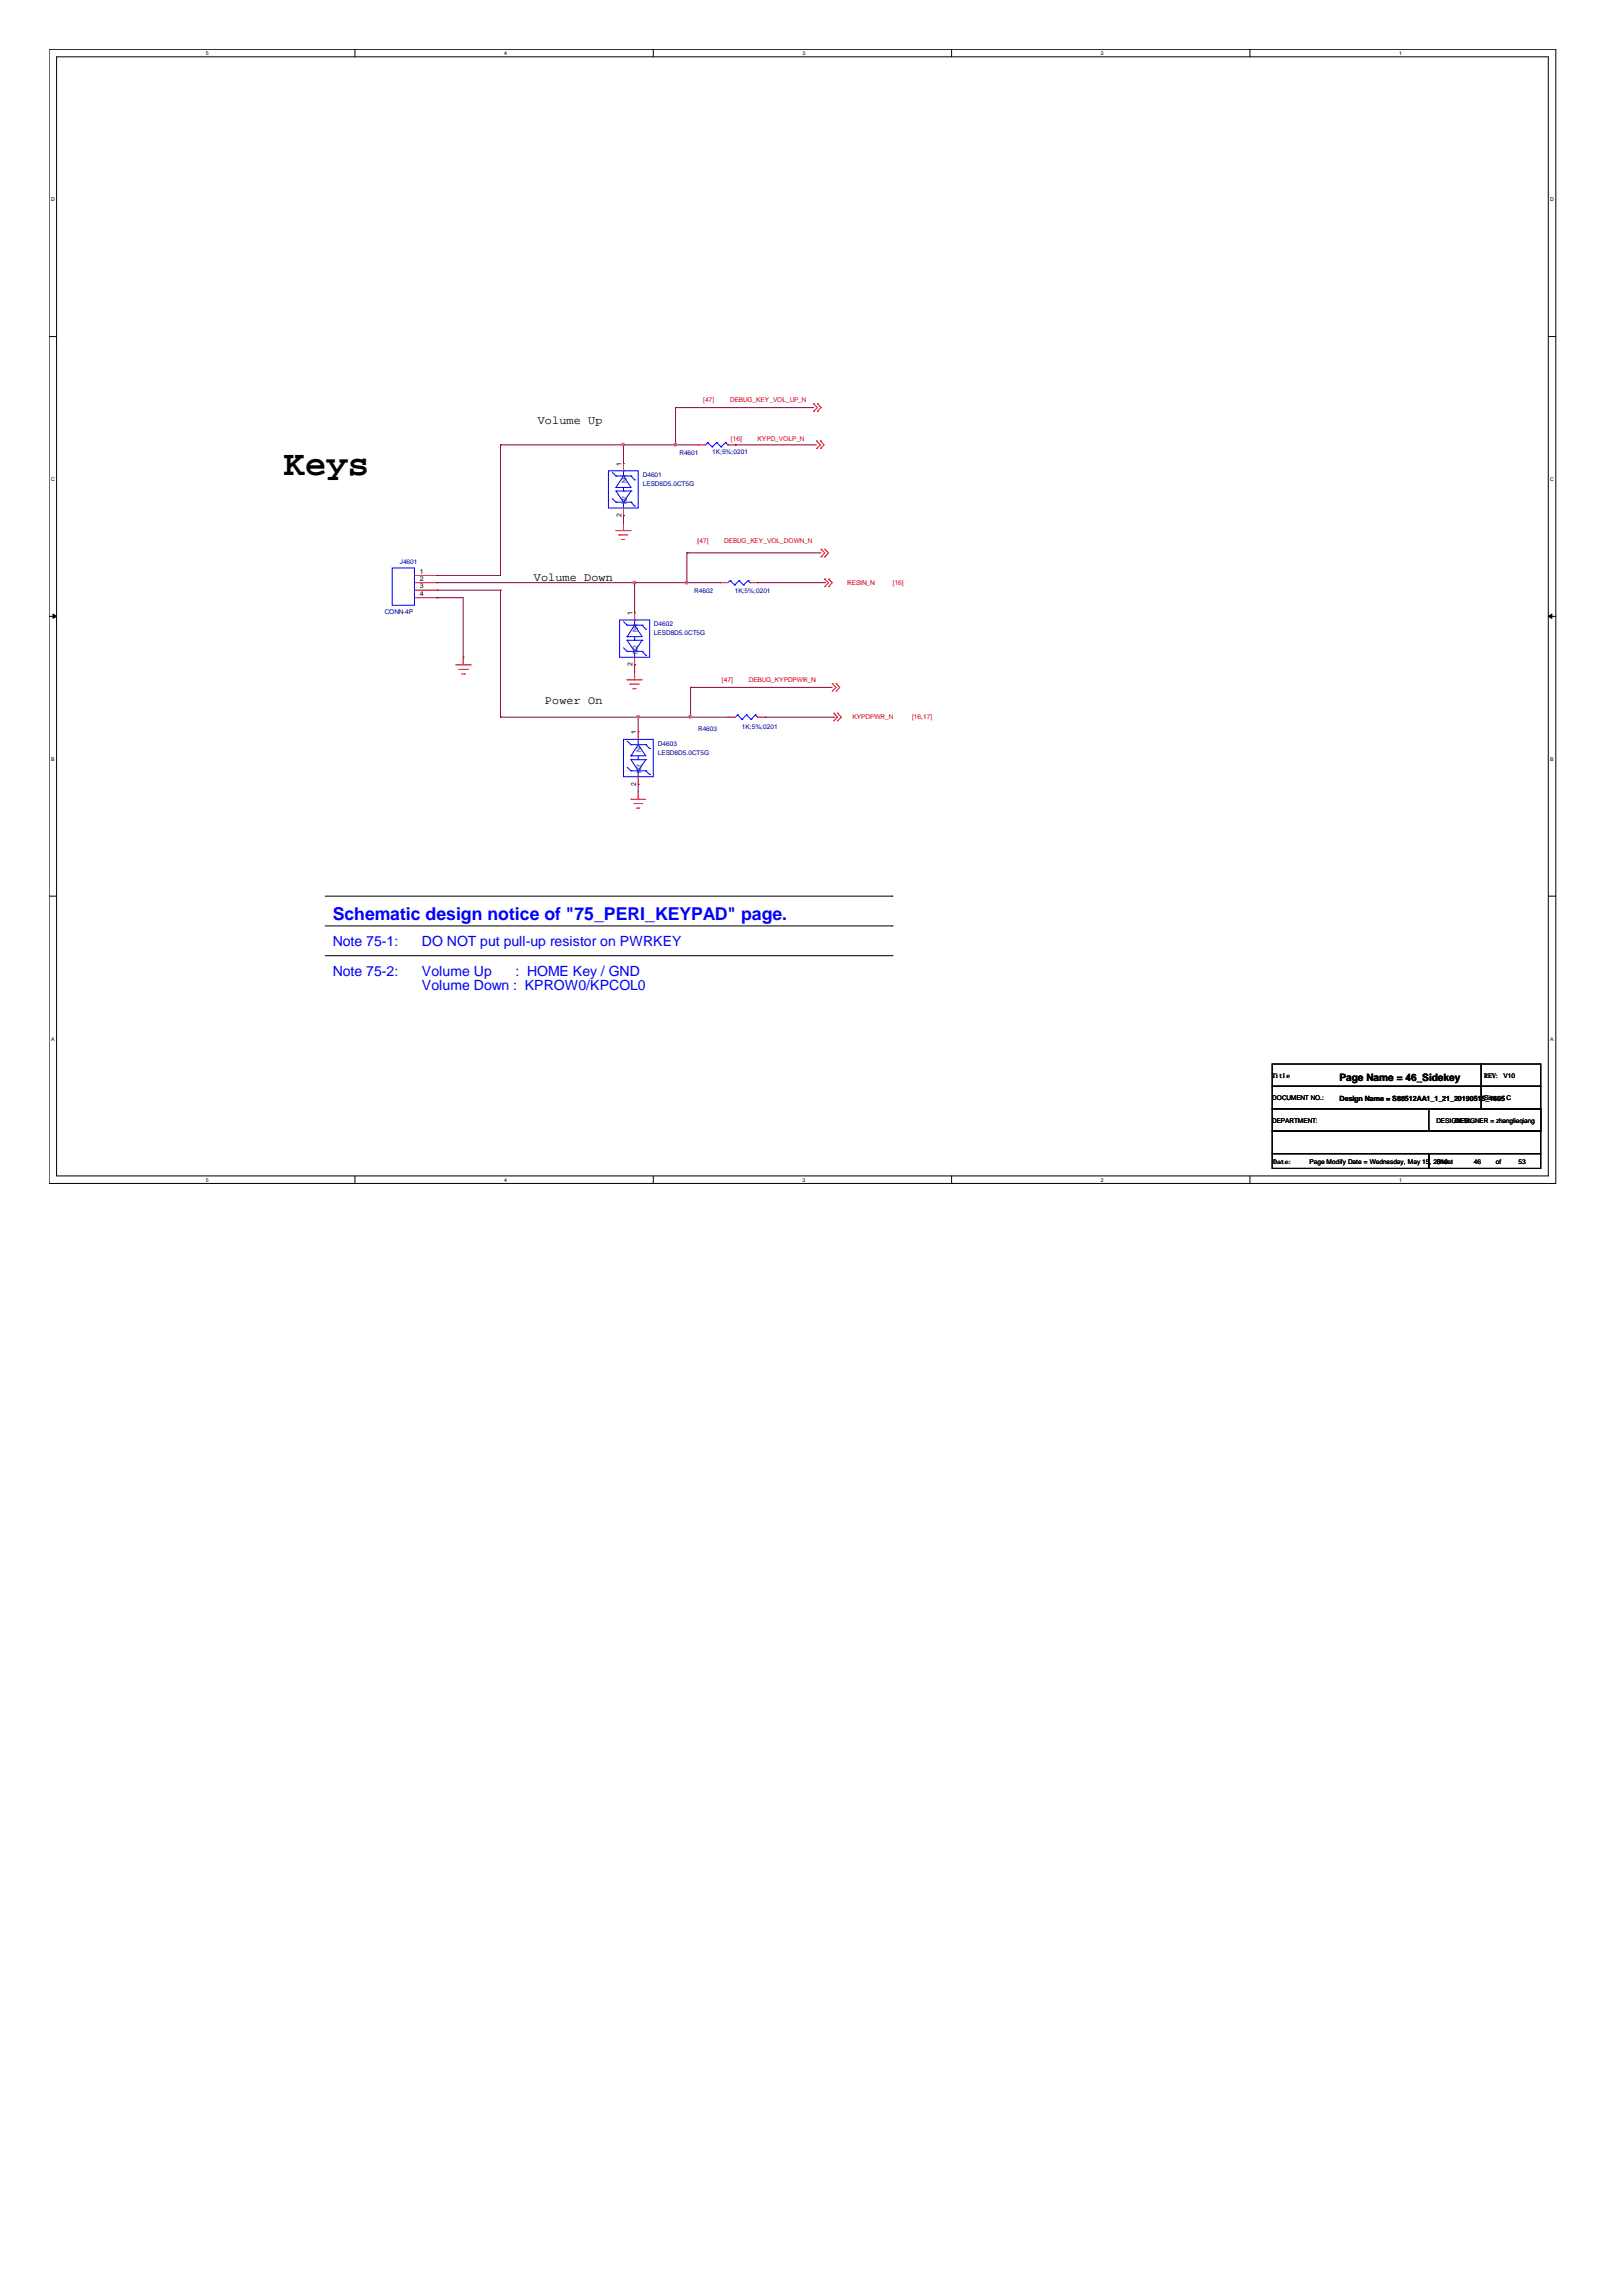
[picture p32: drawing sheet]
<svg xmlns="http://www.w3.org/2000/svg" width="210mm" height="297mm" viewBox="0 0 210 297" stroke-linecap="round" stroke-linejoin="round" font-family="sans-serif">
<defs><g id="words">
<text font-size="4.6" x="36.7" y="61.4">Keys</text>
<text font-size="2.3" fill="#00f" x="43.1" y="119">Schematic design notice of &quot;75_PERI_KEYPAD&quot; page.</text>
<g font-size="1.8" fill="#00f">
<text x="43.1" y="122.4">Note 75-1:</text>
<text x="54.6" y="122.4">DO NOT put pull-up resistor on PWRKEY</text>
<text x="43.1" y="126.3">Note 75-2:</text>
<text x="54.6" y="126.3">Volume Up</text>
<text x="54.6" y="128.1">Volume Down : KPROW0/KPCOL0</text>
<text x="66.7" y="126.3">: HOME Key / GND</text>
</g>
<g font-size="1.5">
<text x="69.6" y="54.9">Volume Up</text>
<text x="69.1" y="75.2">Volume Down</text>
<text x="70.5" y="91.1">Power On</text>
</g>
<text font-size="1.3" x="173.4" y="139.9">Page Name = 46_Sidekey</text>
<g font-size=".9">
<text x="80.4" y="60.2" transform="rotate(-90 80.4 60.2)">1</text>
<text x="80.4" y="66.9" transform="rotate(-90 80.4 66.9)">2</text>
<text x="54.3" y="74.2">1</text>
<text x="54.3" y="75.1">2</text>
<text x="54.3" y="76.1">3</text>
<text x="54.3" y="77.1">4</text>
<text x="81.9" y="79.5" transform="rotate(-90 81.9 79.5)">1</text>
<text x="81.9" y="86.2" transform="rotate(-90 81.9 86.2)">2</text>
<text x="82.3" y="95" transform="rotate(-90 82.3 95)">1</text>
<text x="82.3" y="101.7" transform="rotate(-90 82.3 101.7)">2</text>
<text x="173.4" y="142.4">Design Name = S88512AA1_1_21_20190515_1605 C</text>
</g>
<g font-size=".9" fill="#004080">
<text x="81.1" y="65.3" transform="rotate(-90 81.1 65.3)">N2</text>
<text x="81.1" y="62.5" transform="rotate(-90 81.1 62.5)">N1</text>
<text x="82.5" y="81.8" transform="rotate(-90 82.5 81.8)">N1</text>
<text x="82.5" y="84.6" transform="rotate(-90 82.5 84.6)">N2</text>
<text x="83" y="100" transform="rotate(-90 83 100)">N2</text>
<text x="83" y="97.3" transform="rotate(-90 83 97.3)">N1</text>
</g>
<g font-size=".8" fill="#f00">
<text x="91" y="52">[47]</text>
<text x="94.5" y="52">DEBUG_KEY_VOL_UP_N</text>
<text x="94.6" y="57">[16]</text>
<text x="98" y="57">KYPD_VOLP_N</text>
<text x="90.3" y="70.2">[47]</text>
<text x="93.7" y="70.2">DEBUG_KEY_VOL_DOWN_N</text>
<text x="109.6" y="75.6">RESIN_N</text>
<text x="115.5" y="75.6">[16]</text>
<text x="93.4" y="88.3">[47]</text>
<text x="96.9" y="88.3">DEBUG_KYPDPWR_N</text>
<text x="110.3" y="93">KYPDPWR_N</text>
<text x="118" y="93">[16,17]</text>
</g>
<g font-size=".8" fill="#000080">
<text x="87.9" y="58.8">R4601</text>
<text x="92.2" y="58.7">1K;5%;0201</text>
<text x="83.2" y="61.7">D4601</text>
<text x="83.2" y="62.9">LESD8D5.0CT5G</text>
<text x="51.7" y="72.9">J4601</text>
<text x="89.8" y="76.7">R4602</text>
<text x="95.1" y="76.7">1K;5%;0201</text>
<text x="49.8" y="79.5">CONN-4P</text>
<text x="84.6" y="81">D4602</text>
<text x="84.6" y="82.2">LESD8D5.0CT5G</text>
<text x="90.3" y="94.6">R4603</text>
<text x="96" y="94.3">1K;5%;0201</text>
<text x="85.1" y="96.5">D4603</text>
<text x="85.1" y="97.6">LESD8D5.0CT5G</text>
</g>
<g font-size=".8">
<text x="164.6" y="139.4">Title</text>
<text x="164.6" y="142.3">DOCUMENT NO.:</text>
<text x="192.1" y="142.3">Size</text>
<text x="192.1" y="139.4">REV: V10</text>
<text x="164.6" y="145.2">DEPARTMENT:</text>
<text x="185.9" y="145.2">DESIGDESIGNER = zhanglieqiang</text>
<text x="188.5" y="145.2">NER:</text>
<text x="164.8" y="150.6">Date:</text>
<text x="169.5" y="150.6">Page Modify Date = Wednesday, May 15, 2019</text>
<text x="185.9" y="150.6">Sheet</text>
<text x="190.7" y="150.6">46</text>
<text x="193.6" y="150.6">of</text>
<text x="196.5" y="150.6">53</text>
</g>
<g font-size=".7">
<text x="26.6" y="7.1">5</text>
<text x="65.2" y="7.1">4</text>
<text x="103.8" y="7.1">3</text>
<text x="142.5" y="7.1">2</text>
<text x="181.1" y="7.1">1</text>
<text x="6.6" y="26.1">D</text>
<text x="200.6" y="26.1">D</text>
<text x="6.6" y="62.3">C</text>
<text x="200.6" y="62.3">C</text>
<text x="6.6" y="98.5">B</text>
<text x="200.6" y="98.5">B</text>
<text x="6.6" y="134.6">A</text>
<text x="200.6" y="134.6">A</text>
<text x="26.6" y="152.9">5</text>
<text x="65.2" y="152.9">4</text>
<text x="103.8" y="152.9">3</text>
<text x="142.5" y="152.9">2</text>
<text x="181.1" y="152.9">1</text>
</g>
</g></defs>
<g fill="none" stroke="#000" stroke-width=".13">
<path d="M6.3 6.4h195v146.7h-195zM7.3 7.4h193.1v144.7h-193.1zM45.9 6.4v1M84.5 6.4v1M123.1 6.4v1M161.8 6.4v1M6.3 43.5h1M200.4 43.5h.9M6.3 79.7h1M200.4 79.7h.9M6.3 115.9h1M42.1 115.9h73.3"/>
<path d="M42.1 119.8h73.3M115.4 115.9h.1M115.4 119.8h.1M200.4 115.9h.9M42.1 123.6h73.3M115.4 123.6h.1M164.6 137.7h27.1v2.8h-27.1zM191.7 137.7h7.7v2.8h-7.7zM45.9 152.1v1M84.5 152.1v1M123.1 152.1v1M161.8 152.1v1"/>
<path d="M164.6 140.5h27.1v3h-27.1zM164.6 149.3h20.3v1.9h-20.3zM164.6 146.3h34.8v3h-34.8zM164.6 143.5h34.8v2.8h-34.8zM184.9 149.3h14.5v1.9h-14.5zM184.9 143.5h14.5v2.8h-14.5zM191.7 140.5h7.7v3h-7.7z"/>
</g>
<g fill="#000" stroke="#000" stroke-width=".13">
<path d="M6.9 79.4l.4 .3-.4 .3z" fill-rule="evenodd"/>
<path d="M200.4 79.7l.4-.3v.6z" fill-rule="evenodd"/>
</g>
<g fill="none" stroke="#f00" stroke-width=".13">
<path d="M80.7 60h.1M80.7 60v.9M90.3 57.6h.1M90.3 57.6h1M94.2 57.6h1M95.2 57.6h.1M105.3 53.2h.1M105.3 52.2h.1M105.3 52.2l.5 .5-.5 .5M105.7 58h.1M105.7 57.1h.1M105.7 57.1l.5 .5-.5 .4"/>
<path d="M105.8 53.2h.1M105.8 52.2h.1M105.8 52.2l.5 .5-.5 .5M106.2 58h.1M106.2 57.1h.1M106.2 57.1l.4 .5-.4 .4M53.6 75.4h3M53.6 74.5h3M53.6 76.4h3M53.6 77.3h3M56.6 74.5h.1M56.6 75.4h.1"/>
<path d="M56.6 76.4h.1M56.6 77.3h.1M79.7 68.7h.1M79.7 68.7h2M80.1 69.2h.1M80.1 69.2h1.1M80.5 69.8h.1M80.5 69.8h.4M80.7 68.7h.1M80.7 66.7h.1M80.7 65.7v1M80.7 67.7v1"/>
<path d="M82.1 79.3h.1M82.1 79.3v.9M93.2 75.4h.1M93.2 75.4h1M97.1 75.4h.9M98 75.4h.1M106.3 72h.1M106.3 71.1h.1M106.3 71.1l.4 .4-.4 .5M106.7 72h.1M106.7 71.1h.1M106.7 75.9h.1"/>
<path d="M106.7 74.9h.1M106.7 71.1l.5 .4-.5 .5M106.7 74.9l.5 .5-.5 .5M107.2 75.9h.1M107.2 74.9h.1M107.2 74.9l.5 .5-.5 .5M59 86h1.9M59.4 86.6h1.1M59.7 87.2h.4M59.9 86h.1M59.9 85v1M60.1 87.2h.1"/>
<path d="M60.5 86.6h.1M60.9 86h.1M81.2 88h.1M81.2 88h1.9M81.5 88.5h.1M81.5 88.5h1.2M81.9 89.1h.1M81.9 89.1h.4M82.1 88h.1M82.1 86h.1M82.1 85v1M82.1 87v1"/>
<path d="M82.6 94.7h.1M82.6 94.7v1M94.2 92.8h.1M94.2 92.8h1M98 92.8h1M99 92.8h.1M107.7 89.4h.1M107.7 88.4h.1M107.7 88.4l.5 .5-.5 .5M107.9 93.2h.1M107.9 92.3h.1M107.9 92.3l.5 .5-.5 .4"/>
<path d="M108.2 89.4h.1M108.2 88.4h.1M108.2 88.4l.5 .5-.5 .5M108.4 93.2h.1M108.4 92.3h.1M108.4 92.3l.5 .5-.5 .4M81.7 103.4h.1M81.7 103.4h1.9M82 104h.1M82 104h1.2M82.4 104.5h.1M82.4 104.5h.4"/>
<path d="M82.6 103.4h.1M82.6 101.5h.1M82.6 100.5v1M82.6 102.4v1"/>
</g>
<g fill="none" stroke="#00f" stroke-width=".13">
<path d="M91.6 57.3h.1M91.6 57.3l-.3 .3M91.6 57.3l.6 .5M92.2 57.8h.1M92.8 57.3h.1M92.8 57.3l-.6 .5M92.8 57.3l.5 .5M93.3 57.8h.1M93.9 57.3h.1M93.9 57.3l-.6 .5M93.9 57.3l.3 .3M94.2 57.6h.1"/>
<path d="M50.8 73.5h2.8v4.8h-2.8zM78.7 60.9h3.9v4.8h-3.9zM79.2 64.5l.5 .5M79.2 61.1l.5 .5M79.7 65h.1M79.7 63.5h.1M79.7 63.1h.1M79.7 61.6h.1M79.7 65h2M79.7 63.5l1 1.5M79.7 63.5h2M79.7 61.6h2"/>
<path d="M80.7 65h.1M80.7 63.5h.1M80.7 61.6h.1M80.7 60.9h.1M80.7 60.9v.7M80.7 63.1v.4M80.7 65v.7M80.7 61.6l-1 1.5M80.7 61.6l1 1.5h-2M81.7 65h.1M81.7 63.5h.1M81.7 61.6h.1"/>
<path d="M81.7 63.5l-1 1.5M81.7 65l.4 .5M81.7 61.6l.4 .5M82.1 65.5h.1M82.1 62.1h.1M94.5 75.1h.1M94.5 75.1l-.3 .3M94.5 75.1l.6 .6M95.1 75.7h.1M95.6 75.1h.1M95.6 75.1l-.5 .6M95.6 75.1l.6 .6"/>
<path d="M96.2 75.7h.1M96.8 75.1h.1M96.8 75.1l-.6 .6M96.8 75.1l.3 .3M97.1 75.4h.1M80.2 80.2h3.9v4.8h-3.9zM80.7 95.7h3.8v4.8h-3.8zM80.7 83.8l.5 .5M80.7 80.4l.5 .5M81.2 84.3h.1M81.2 82.8h.1M81.2 82.4h.1"/>
<path d="M81.2 80.9h.1M81.2 84.3h1.9M81.2 82.8l.9 1.5M81.2 82.8h1.9M81.2 80.9h1.9M81.2 99.3l.5 .4M81.2 95.9l.5 .4M81.7 99.7h.1M81.7 98.3h.1M81.7 97.8h.1M81.7 96.3h.1M81.7 99.7h1.9"/>
<path d="M81.7 98.3l.9 1.4M81.7 98.3h1.9M81.7 96.3h1.9M82.1 84.3h.1M82.1 82.8h.1M82.1 80.9h.1M82.1 80.2h.1M82.1 80.2v.7M82.1 82.4v.4M82.1 84.3v.7M82.1 80.9l-.9 1.5M82.1 80.9l1 1.5h-1.9"/>
<path d="M82.6 99.7h.1M82.6 98.3h.1M82.6 96.3h.1M82.6 95.7h.1M82.6 95.7v.6M82.6 97.8v.5M82.6 99.7v.8M82.6 96.3l-.9 1.5M82.6 96.3l1 1.5h-1.9M83.1 84.3h.1M83.1 82.8h.1M83.1 80.9h.1"/>
<path d="M83.1 82.8l-1 1.5M83.1 84.3l.5 .5M83.1 80.9l.5 .5M83.6 84.8h.1M83.6 81.4h.1M83.6 99.7h.1M83.6 98.3h.1M83.6 96.3h.1M83.6 98.3l-1 1.4M83.6 99.7l.5 .5M83.6 96.3l.5 .5M84.1 96.8h.1"/>
<path d="M95.5 92.5h.1M95.5 92.5l-.3 .3M95.5 92.5l.5 .6M96 93.1h.1M96.6 92.5h.1M96.6 92.5l-.6 .6M96.6 92.5l.6 .6M97.2 93.1h.1M97.7 92.5h.1M97.7 92.5l-.5 .6M97.7 92.5l.3 .3M98 92.8h.1"/>
<path d="M84.1 100.2h.1"/>
</g>
<g fill="none" stroke="#800040" stroke-width=".13">
<path d="M64.8 57.6h.1M64.8 57.6h25.5M64.8 57.6v16.9h-8.2M80.7 57.6h.1M80.7 57.6v2.4M87.4 52.7h.1M87.4 57.6h.1M87.4 52.7h17.9M87.4 52.7v4.9M95.2 57.6h.1M95.2 57.6h10.5M56.6 77.3h.1"/>
<path d="M56.6 75.4h.1M56.6 74.5h.1M56.6 76.4h.1M56.6 75.4h36.6M56.6 77.3h3.3v7.7M56.6 76.4h8.2M64.8 76.4h.1M64.8 76.4v16.4M80.7 66.7h.1M80.7 66.7v1M82.1 75.4h.1M82.1 75.4v3.9"/>
<path d="M88.9 75.4h.1M88.9 71.5h.1M88.9 71.5v3.9M88.9 71.5h17.4M98 75.4h8.7M106.7 75.4h.1M59.9 85h.1M64.8 92.8h.1M64.8 92.8h29.4M82.1 86h.1M82.1 86v1M82.6 92.8h.1"/>
<path d="M82.6 92.8v1.9M89.4 88.9h.1M89.4 92.8h.1M89.4 88.9h18.3M89.4 88.9v3.9M99 92.8h8.9M107.9 92.8h.1M82.6 101.5h.1M82.6 101.5v.9"/>
</g>
<g fill="#f0f" stroke="#f0f" stroke-width=".13">
<path d="M89.2 92.6h.3v.3h-.3z" fill-rule="evenodd"/>
<path d="M88.7 75.2h.3v.3h-.3z" fill-rule="evenodd"/>
<path d="M87.3 57.4h.2v.2h-.2z" fill-rule="evenodd"/>
<path d="M82 75.2h.2v.3h-.2z" fill-rule="evenodd"/>
<path d="M82.5 92.6h.2v.3h-.2z" fill-rule="evenodd"/>
<path d="M80.5 57.4h.3v.2h-.3z" fill-rule="evenodd"/>
<path d="M89.2 92.6h.3v.3h-.3z" fill-rule="evenodd"/>
<path d="M88.7 75.2h.3v.3h-.3z" fill-rule="evenodd"/>
<path d="M87.3 57.4h.2v.2h-.2z" fill-rule="evenodd"/>
<path d="M82 75.2h.2v.3h-.2z" fill-rule="evenodd"/>
<path d="M82.5 92.6h.2v.3h-.2z" fill-rule="evenodd"/>
<path d="M80.5 57.4h.3v.2h-.3z" fill-rule="evenodd"/>
</g>
<use href="#words"/>
</svg>
